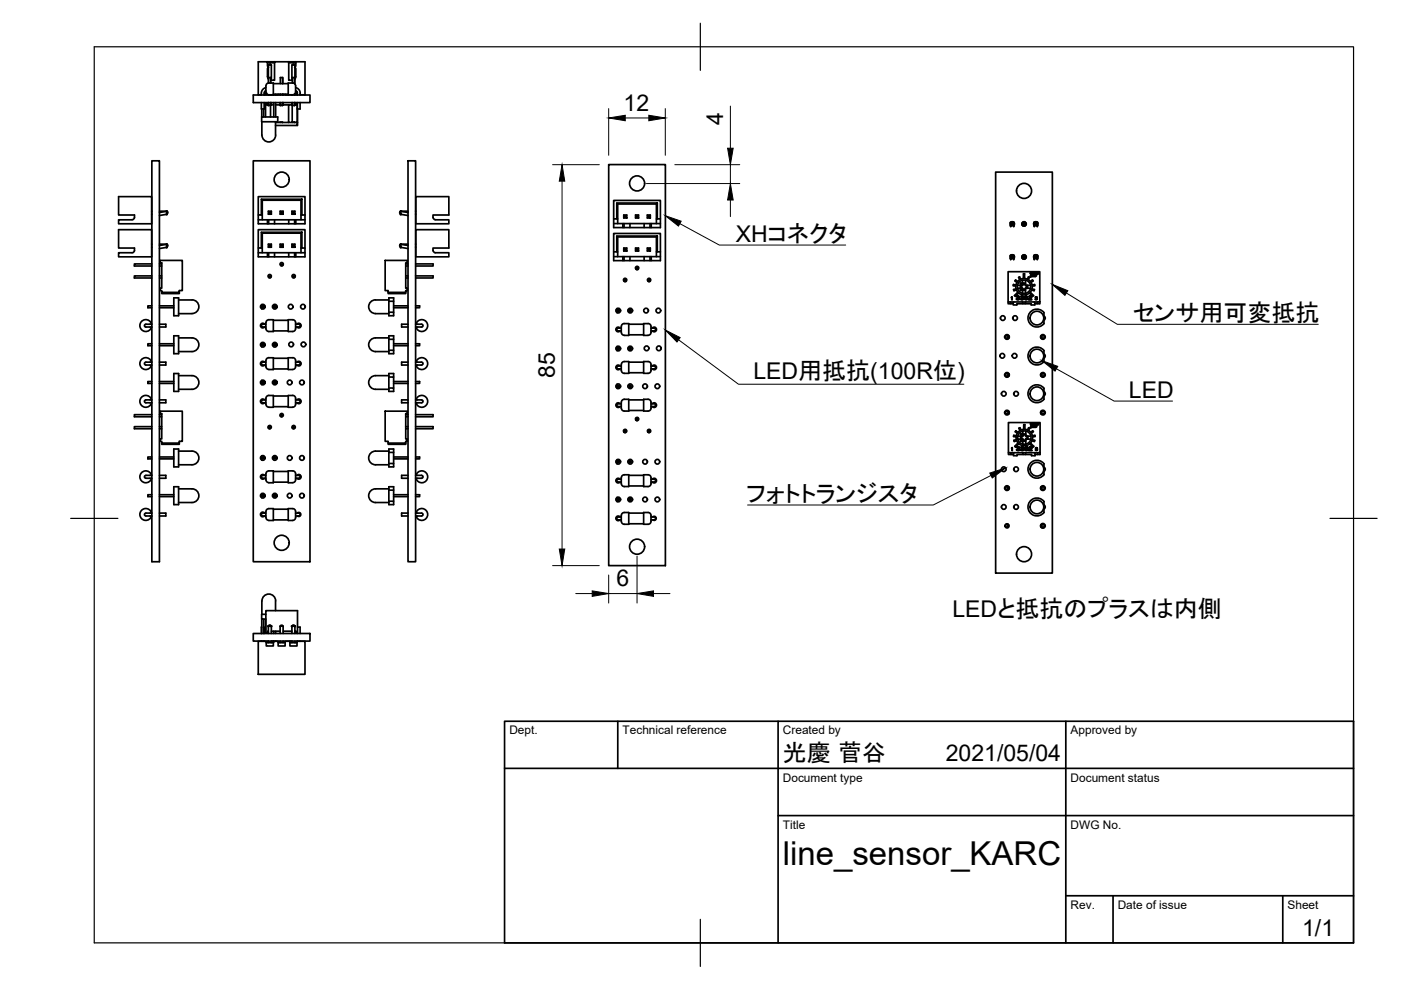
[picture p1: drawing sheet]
<svg xmlns="http://www.w3.org/2000/svg" width="297mm" height="210mm" viewBox="0 0 297 210" stroke-linecap="round" stroke-linejoin="round" font-family="sans-serif">
<defs><g id="words">
<text font-size="7" x="166" y="183.4">line_sensor_KARC</text>
<g font-size="5.1">
<text x="240.2" y="68.1">センサ用可変抵抗</text>
<text x="158.2" y="106.4">フォトトランジスタ</text>
<text x="166" y="161.4">光慶 菅谷</text>
</g>
<g font-size="4.9">
<text x="132.2" y="23.5">12</text>
<text x="153.4" y="26.5" transform="rotate(-90 153.4 26.5)">4</text>
<text x="156" y="51.3">XHコネクタ</text>
<text x="117.6" y="80.1" transform="rotate(-90 117.6 80.1)">85</text>
<text x="159.7" y="80.4">LED用抵抗(100R位)</text>
<text x="239.4" y="84.3">LED</text>
<text x="130.7" y="124.3">6</text>
<text x="201.9" y="130.7">LEDと抵抗のプラスは内側</text>
<text x="200.5" y="161.4">2021/05/04</text>
<text x="276.1" y="198.6">1/1</text>
</g>
<g font-size="2.5">
<text x="108" y="155.7">Dept.</text>
<text x="132" y="155.7">Technical reference</text>
<text x="166" y="155.7">Created by</text>
<text x="227" y="155.7">Approved by</text>
<text x="166" y="165.7">Document type</text>
<text x="227" y="165.7">Document status</text>
<text x="166" y="175.7">Title</text>
<text x="227" y="175.7">DWG No.</text>
<text x="227" y="192.7">Rev.</text>
<text x="237" y="192.7">Date of issue</text>
<text x="273" y="192.7">Sheet</text>
</g>
</g></defs>
<g fill="none" stroke="#000" stroke-width=".36">
<path d="M56.4 18.2v1.3M56.4 19.2a.78 .78 0 0 0-.4 .9M56.4 18.6a1.28 1.28 0 0 0-1 1.5M56.4 19.5a.62 .62 0 0 0 .6 .6M56.5 19.8v.3h-.5M56.7 16.2v-1.7l.3-.2-.3-.3v-.9h-1.9v7h.6M56.7 13.1h1.5M56.7 13.3h1.5M56.7 16.2l.2 .5M56.9 16.4h.5v1.2M56.9 13.8l.2-.2 .4 .2M56.9 13.8v.4"/>
<path d="M56.9 14.3v3.3M56.9 13.8h.6M57 17.6h1v2.5h-1M57 17.6a.62 .62 0 0 0-.6 .6M57.4 16.4v1.2M57.4 17h.1M57.5 17h.7v-3.9h3v3.9h.8M57.5 13.8v3.2M58 17.7h3.1M58 20v.1M58.4 20v.1M59 20v.1h-.6"/>
<path d="M59.4 20v.1M59.4 17.7v-1.3h.5v1.3M59.9 16.4l.1 1.3M59.9 20v.1M60 20v.1M60.5 20v.1h.6M61.1 20h-3.1v.1M61.2 13.1h3.5v7h-1.1M61.2 13.3h1.5M61.9 13.8l.2-.2 .4 .2M62 17.6v-1.2h.4v1.3M62 17h.1"/>
<path d="M62 17.6h-.9v2.5M62.1 17.6a.62 .62 0 0 1 .6 .6M62.4 16.4l.1 1.4M62.4 20v.1M62.5 19.9v.2M62.5 13.8h-.6v3.2M62.5 13.8v.4M62.5 14.3v2.4M62.6 19.8h.4M62.7 18.2v1.3M62.7 19.5a.62 .62 0 0 1-.6 .6M62.7 18.6a1.2 1.2 0 0 1 .9 1.2"/>
<path d="M62.7 19.2l.4 .6M62.7 16.2l-.2 .6M62.7 13.1v.9l-.2 .3 .2 .2v1.7M63 19.5v.6M63 19.8v.3M63.6 19.8v.3M32.2 34.1h1.6v85h-1.6zM53.7 34.1h12v85h-12zM53.7 20.1h12v1.7h-12zM55.4 21.8v1.3h.6v-1.3M55.5 24.8h3.4v1h-3.4zM55.5 23.1v1.7"/>
<path d="M55.5 25.8v2.9M55.5 28.6a1.45 1.45 0 0 0 1.5 1.5 1.45 1.45 0 0 0 1.4-1.5M55.9 23.1v1.7M56.3 22.2h.6v.2M56.7 21.9h-.4v2.9M56.7 21.9v.3M56.9 22.2h.1M56.9 20.1h.1M56.9 21.8v.6M57.4 20.1h.1M57.4 21.8v.6h-.5M57.4 21.8v.4"/>
<path d="M57.5 20.1h.1M57.5 21.8v.4M58 22.2h-.6v2.6M58 21.8v3M58.4 26h1.5M58.4 25.8v2.9M58.4 22.2h1v.2M58.4 21.8v3M59.4 21.8v.6M59.4 22.2h.1M59.4 26h.5M59.9 26h2.1v-3.8h-.8v3.8"/>
<path d="M59.9 21.8v.6M60 21.8v.4M61.1 20.1h.9M61.2 22.2l-1.8 .2M61.9 20.1h.1M61.9 21.8v.4M62 25.9l.5 .1M62 22.2h.1M62 26h.5M62 20.1h.1M62 21.8v.6h.5M62.4 21.8v.5"/>
<path d="M62.4 22.2h.1M62.5 22.3l-.1 .1M62.5 21.8v.4M63 21.9v4.1h-.5M63 21.9h-.3v.3M63 22.2h-.5v.2M63 22.2h.1M63 21.9h.1M63 21.8v1.3h.6v-1.3M63.1 26l-.1 .6h-4.6M63.1 23.1l-.1 3.5M86.5 34.1h1.6v85h-1.6z"/>
<path d="M129.1 34.9h12v85h-12zM211.1 36.5h12v85h-12zM28 53.6h-2.9v.9h7.1v-5.8h-7.1v3.9h3.4l-.1 .7-.4 .3M28.5 46.1l-.2 .4-.3 .1M28.5 46.1v-.5h-3.4v-3.9h7.1v5.7h-7.1v-.8h2.9M32.2 51.8h.1M32.2 52.4h.1M32.2 44.8h.1M32.2 45.4h.1M32.2 56h-3.7v.4h3.7M32.2 58.5h-3.7v.4h3.7M33.8 52l1.5-.2v.6"/>
<path d="M33.8 51.8h1.5M33.8 45.1l1.5-.3v.6M33.8 44.8h1.5M33.8 56.4h.5M33.8 56h.5M33.8 58.9h.5M33.8 58.5h.5M34 55.2h4.7v6.4h-.7v.4h-3.7v-.4h-.3v-.5h.3v-5.4h-.3zM35.3 51.8l.3 .2-.3 .4M35.3 44.8l.3 .2-.3 .4M35.3 52.4l-1.5 .3M35.3 51.8l.3 .2"/>
<path d="M35.3 45.4l-1.5 .3M35.3 44.8l.3 .2M54.8 48.7h9.9v3.9h-.7v-3.4h-8.6v3.4h-.6zM54.8 52.6v1.9h7.9M54.8 53.6h9.9M54.8 41.7h9.9v3.9h-.7v-3.4h-8.6v3.4h-.6zM54.8 45.6v1.8h7.9M54.8 46.6h9.9M55.4 49.2l.2 .2h8.2M55.4 42.2l.2 .3h8.2M55.6 49.4v3.2h-.2M55.6 52.6v1"/>
<path d="M55.6 42.5v3.1h-.2M55.6 45.6v1M56.7 46.6v.8M56.7 53.6v.9M56.9 51.8h.6v.6h-.6zM56.9 51.8l.4 .2M56.9 44.8h.6v.6h-.6zM56.9 44.8l.4 .2M57 46.6v.8M57 53.6v.9M57.1 52l-.2 .4M57.1 45l-.2 .4"/>
<path d="M57.1 52.2h.2M57.1 45.2h.2M57.4 58.8a.35 .35 0 0 0 0-.5 .35 .35 0 0 0-.5 .1 .35 .35 0 0 0 .1 .5M57.5 51.8l-.2 .2 .2 .4M57.5 44.8l-.2 .2 .2 .4M58.2 46.6v.8M58.2 53.6v.9M59.4 51.8h.6v.6h-.6zM59.4 51.8l.2 .2h.2M59.4 44.8h.6v.6h-.6zM59.4 44.8l.4 .2M59.6 52l-.2 .4"/>
<path d="M59.6 45l-.2 .4M59.6 52.2h.2M59.6 45.2h.2M59.9 56.3a.35 .35 0 0 0 .1-.5 .35 .35 0 0 0-.6 0 .35 .35 0 0 0 .2 .5M60 51.8l-.2 .2 .2 .4M60 44.8l-.2 .2 .2 .4M61.2 46.6v.8M61.2 53.6v.9M61.9 51.8h.6v.6h-.6zM61.9 51.8l.4 .2M61.9 44.8h.6v.6h-.6zM61.9 44.8l.4 .2"/>
<path d="M62.1 52l-.2 .4M62.1 45l-.2 .4M62.1 52.2h.2M62.1 45.2h.2M62.5 46.6v.8M62.5 53.6v.9M62.5 58.8a.35 .35 0 0 0 0-.5 .35 .35 0 0 0-.5 .1 .35 .35 0 0 0 .1 .5M62.5 51.8l-.2 .2 .2 .4M62.5 44.8l-.2 .2 .2 .4M63.8 52.6v1M63.8 45.6v1M64 49.2l-.2 .2v3.2h.2"/>
<path d="M64 42.2l-.2 .3v3.1h.2M64.7 52.6v1.9h-2v-.9M64.7 45.6v1.8h-2v-.8M81.7 55.2h4.7v.5h-.4v5.4h.4v.5h-.4v.4h-3.7v-.4h-.6zM85 51.8v.6l1.5 .3M85 51.8l-.2 .2 .2 .4M85 44.8v.6l1.5 .3M85 44.8l-.2 .2 .2 .4M85 51.8l1.5 .2M85 51.8l-.2 .2M85 44.8l1.5 .3M85 44.8l-.2 .2"/>
<path d="M86 56.4h.5M86 56h.5M86 58.9h.5M86 58.5h.5M86.5 51.8h-1.5M86.5 44.8h-1.5M88.1 56h3.7v.4h-3.7M88.1 58.5h3.7v.4h-3.7M88.1 51.8h.1M88.1 52.4h.1M88.1 44.8h.1M88.1 45.4h.1"/>
<path d="M91.8 46.1v-.5h3.4v-3.9h-7v5.7h7v-.8h-2.9M91.8 46.1l.1 .2 .4 .3M92.3 53.6h2.9v.9h-7v-5.8h7v3.9h-3.4l.1 .7 .4 .3M130.1 49.5h9.9v3.9h-.6v-3.3h-8.6v3.3h-.7zM130.1 53.4v1.9h8M130.1 54.4h9.9M130.1 42.5h9.9v3.9h-.6v-3.4h-8.6v3.4h-.7zM130.1 46.4v1.9h8M130.1 47.4h9.9M130.8 50.1l.2 .1h8.2M130.8 43l.2 .3h8.2M131 50.2v3.2h-.2"/>
<path d="M131 53.4v1M131 43.3v3.1h-.2M131 46.4v1M132.1 47.4v.9M132.1 54.4v.9M132.2 52.6h.7v.6h-.7zM132.2 52.6l.5 .2M132.2 45.6h.7v.6h-.7zM132.2 45.6l.5 .2M132.3 47.4v.9M132.3 54.4v.9M132.4 52.8l-.2 .4"/>
<path d="M132.4 45.8l-.2 .4M132.4 53h.3M132.4 46h.3M132.7 59.6a.35 .35 0 0 0 .1-.5 .35 .35 0 0 0-.6 .1 .35 .35 0 0 0 .2 .5M132.9 52.6l-.2 .2 .2 .4M132.9 45.6l-.2 .2v.2l.2 .2M133.6 47.4v.9M133.6 54.4v.9M134.7 52.6h.7v.6h-.7zM134.7 52.6l.5 .2M134.7 45.6h.7v.6h-.7zM134.7 45.6l.5 .2"/>
<path d="M134.9 52.8l-.2 .4M134.9 45.8l-.2 .4M134.9 53h.3M134.9 46h.3M135.3 57.1a.35 .35 0 0 0 0-.5 .35 .35 0 0 0-.5 0 .35 .35 0 0 0 .1 .5M135.4 52.6l-.2 .2 .2 .4M135.4 45.6l-.2 .2 .2 .4M136.6 47.4v.9M136.6 54.4v.9M137.2 52.6h.7v.6h-.7zM137.2 52.6l.5 .2M137.2 45.6h.7v.6h-.7z"/>
<path d="M137.2 45.6l.5 .2M137.5 52.8l-.3 .4M137.5 45.8v.2l-.3 .2M137.5 53h.2M137.5 46h.2M137.8 47.4v.9M137.8 54.4v.9M137.8 59.6a.35 .35 0 0 0 .1-.5 .35 .35 0 0 0-.6 .1 .35 .35 0 0 0 .2 .5M137.9 52.6l-.2 .2 .2 .4M137.9 45.6l-.2 .2 .2 .4M139.2 53.4v1M139.2 46.4v1"/>
<path d="M139.4 50.1l-.2 .1v3.2h.2M139.4 43l-.2 .3v3.1h.2M140 53.4v1.9h-1.9v-.9M140 46.4v1.9h-1.9v-.9M213.7 57.6h6.8v6.4h-6.8zM214.3 55.1v-.9h.6v.9M214.3 54.8l.2-.2-.2-.4h.6l-.2 .2 .2 .4M214.3 47.2h.6l-.2 .2 .2 .5h-.6l.2-.3zM214.3 54.8h.6M214.3 54.8a.48 .48 0 0 1 0-.6 .48 .48 0 0 1 .7 0 .48 .48 0 0 1-.1 .6M214.3 47.8a.48 .48 0 0 1 0-.7 .48 .48 0 0 1 .7 0 .48 .48 0 0 1-.1 .7M214.5 54.6h.2"/>
<path d="M214.5 54.4h.2M214.5 47.6h.2M214.5 47.4h.2M214.9 47.2h-.6v.9M214.9 47.2v.9M215.2 59.6l.4 .3-.2 .5M215.3 59.3l-.1 .2M216.2 58.7l-.2 .1 .2 .5-.4 .4-.5-.3M216.8 54.2h.6v.6h-.6zM216.8 54.2l.2 .2-.2 .4M216.8 47.2h.6v.6h-.6zM216.8 47.2l.2 .2-.2 .4"/>
<path d="M216.8 59.4v.9l-.2 .2M216.8 59.4a1.43 1.43 0 0 0-1.1 1.1M217 58.1v1l-.6 .1-.2-.5M217 54.6h.2M217 47.6h.2M217.2 54.4l.2 .4M217.2 47.4l.2 .4M217.2 58.1v1M217.2 58.1h-.2M217.4 54.2l-.4 .2M217.4 47.2l-.4 .2M217.4 59.4l.1 1 1 .1"/>
<path d="M217.4 59.4a1.43 1.43 0 0 1 1.1 1.1M217.4 59.4h-.6M218 58.7l-.2 .5-.6-.1M218 58.7l.2 .1-.2 .5 .4 .4 .5-.4 .1 .2M218.8 57.9l.8 .1-.9 .1zM219 59.6l-.4 .3 .2 .5M219.3 55.1v-.9h.6v.9M219.3 54.8l.2-.2v-.2l-.2-.2h.6l-.2 .2 .2 .4M219.3 47.2h.6l-.2 .2 .2 .5h-.6l.2-.3v-.2zM219.3 54.8h.6M219.3 54.8a.48 .48 0 0 1 0-.6 .48 .48 0 0 1 .7 0 .48 .48 0 0 1-.1 .6M219.3 47.8a.48 .48 0 0 1 0-.7 .48 .48 0 0 1 .7 0 .48 .48 0 0 1-.1 .7"/>
<path d="M219.5 54.6h.2M219.5 54.4h.2M219.5 47.6h.2M219.5 47.4h.2M219.5 58.3v.2h-.9l.1-.2h.8M219.7 58.2a.26 .26 0 0 1 .1 .3 .26 .26 0 0 1-.3 .1l-1.1 .2 .2-.9h-.2l.1-.1h1.1l.1 .4M219.9 57.9l.1 .1zM220 57.9h.1M219.9 47.2h-.6v.9M219.9 47.2v.9M32.1 68.7a1.26 1.26 0 0 0-1.9-.7 1.26 1.26 0 0 0 0 2.1 1.26 1.26 0 0 0 1.9-.8M32.1 76.8a1.26 1.26 0 0 0-1.9-.7 1.26 1.26 0 0 0 0 2 1.26 1.26 0 0 0 1.9-.7"/>
<path d="M32.2 64.8h-.9v.4h.9M32.2 72.9h-.9v.4h.9M32.2 68.7h-1.3l-.3 .3 .2 .3h1.4M32.2 76.8h-1.3l-.3 .2 .3 .4h1.3M33.8 68.7h1.4v.6h-1.4M33.8 76.8h1.4v.6h-1.4M33.8 64.8h3.1M33.8 65.2h3.1M33.8 72.9h3.1M33.8 73.3h3.1M34.3 62v.2h3.7v-.2M36.9 63.2h1v3.7h-1z"/>
<path d="M36.9 71.2h1v3.8h-1zM36.9 79.2h1v3.8h-1zM37.9 71.6h2.8a1.45 1.45 0 0 1 1.5 1.5 1.45 1.45 0 0 1-1.5 1.4h-2.8M37.9 79.6h2.8a1.45 1.45 0 0 1 1.5 1.5 1.45 1.45 0 0 1-1.5 1.4h-2.8M37.9 63.6h2.8M37.9 66.5h2.8M40.7 63.6a1.45 1.45 0 0 1 1.5 1.4 1.45 1.45 0 0 1-1.5 1.5M55.5 64.6v.9M55.5 72.7v.8M55.5 64.8h.4v.4h-.4zM55.5 72.9h.4v.4h-.4zM56.1 68.7a.5 .5 0 0 0-.7 0 .5 .5 0 0 0 0 .7 .5 .5 0 0 0 .7-.1"/>
<path d="M56.1 76.8a.5 .5 0 0 0-.7-.1 .5 .5 0 0 0 0 .8 .5 .5 0 0 0 .7-.1M56.4 68.4v1.3M56.4 68.7a.57 .57 0 0 0-.9 .5l.2 .1h.7M56.4 76.5v1.2M56.4 76.8a.59 .59 0 0 0-.9 .4l.2 .2h.7M56.4 69.7a.62 .62 0 0 0 .6 .6M56.4 77.7a.62 .62 0 0 0 .6 .6M57 67.8h1v2.5h-1M57 75.9h1v2.5h-1M57 67.8a.62 .62 0 0 0-.6 .6M57 75.8a.62 .62 0 0 0-.6 .7M58 70.2h3.1"/>
<path d="M58 67.9h3.1M58 78.2h3.1M58 76h3.1M58 64.8h.4v.4h-.4zM58 72.9h.4v.4h-.4zM62 67.8h-.9v2.5h.9M62 75.9h-.9v2.5h.9M62.1 67.8a1.14 1.14 0 0 1 .6 1.4 .86 .86 0 0 1-.6 1.1M62.1 75.8a.62 .62 0 0 1 .6 .7M62.7 68.7h.2a.39 .39 0 0 1 .6 .1 .39 .39 0 0 1 0 .5h-.8M62.7 76.5v.6a.98 .98 0 0 1-.6 1.2M62.7 76.8a.6 .6 0 0 1 .9 .4l-.3 .2h-.6"/>
<path d="M62.9 76.8a.5 .5 0 0 1 .8-.1 .5 .5 0 0 1 0 .8 .5 .5 0 0 1-.8-.1M62.9 68.7a.5 .5 0 0 1 .8 0 .5 .5 0 0 1 0 .7 .5 .5 0 0 1-.8-.1M79.6 63.6h2.8M79.6 66.5h2.8M79.6 63.6a1.45 1.45 0 0 0-1.4 1.4 1.45 1.45 0 0 0 1.4 1.5M82.3 62v.2h3.7v-.2M82.4 63.9v-.7h1.1v.7M82.4 63.9v3h1.1v-.7h-1.1M82.4 63.9h1.1v2.3M82.4 71.9v-.7h1.1v.7M82.4 71.9v3.1h1.1v-.7h-1.1M82.4 71.9h1.1v2.4"/>
<path d="M82.4 71.6h-2.8a1.45 1.45 0 0 0-1.4 1.5 1.45 1.45 0 0 0 1.4 1.4h2.8M82.4 79.9v-.7h1.1v.7M82.4 79.9v3.1h1.1v-.7h-1.1M82.4 79.9h1.1v2.4M82.4 79.6h-2.8a1.45 1.45 0 0 0-1.4 1.5 1.45 1.45 0 0 0 1.4 1.4h2.8M83.5 64.8h3M83.5 65.2h3M83.5 72.9h3M83.5 73.3h3M86.5 68.7h-1.3v.6h1.3M86.5 76.8h-1.3v.6h1.3M88.1 64.8h.9v.4h-.9"/>
<path d="M88.1 72.9h.9v.4h-.9M88.1 68.7h1.3l.3 .3-.2 .3h-1.4M88.1 76.8h1.3l.3 .2-.3 .4h-1.3M88.2 68.7a1.26 1.26 0 0 1 1.9-.7 1.26 1.26 0 0 1 0 2.1 1.26 1.26 0 0 1-1.9-.8M88.2 76.8a1.26 1.26 0 0 1 1.9-.7 1.26 1.26 0 0 1 0 2 1.26 1.26 0 0 1-1.9-.7M130.8 65.4v.9M130.8 73.5v.9M130.9 65.7h.4v.4h-.4zM130.9 73.7h.4v.4h-.4zM131.5 69.6a.5 .5 0 0 0-.8-.1 .5 .5 0 0 0 0 .7 .5 .5 0 0 0 .8 0M131.5 77.6a.5 .5 0 0 0-.8-.1 .5 .5 0 0 0 0 .8 .5 .5 0 0 0 .8-.1M131.7 69.6a.57 .57 0 0 0-.9 .4l.3 .2h.6"/>
<path d="M131.7 77.6a.57 .57 0 0 0-.9 .5l.3 .1h.6M131.7 70.5a.62 .62 0 0 0 .7 .6M131.9 76.8l.5-.1h.9v2.5h-.9a1.24 1.24 0 0 1-.7-1.7zM132.4 68.6h.9v2.5h-.9M132.4 68.6a1.27 1.27 0 0 0-.7 1.6v.3M133.3 68.7h3.2M133.3 76.8h3.2M133.3 71h3.2M133.3 79h3.2M133.4 65.7h.4v.4h-.4zM133.4 73.7h.4v.4h-.4zM136.5 76.7h.9a1.14 1.14 0 0 1 .6 1.4 .87 .87 0 0 1-.6 1.1h-.9z"/>
<path d="M137.4 68.6h-.9v2.5h.9M137.4 68.6a1.01 1.01 0 0 1 .6 1.3v.6M138 70.5a.62 .62 0 0 1-.6 .6M138 69.6h.7M138 70.2h.7M138 77.6h.7M138 78.2h.7M138.3 77.6a.5 .5 0 0 1 .7-.1 .5 .5 0 0 1 0 .8 .5 .5 0 0 1-.7-.1M138.3 69.6a.5 .5 0 0 1 .7-.1 .5 .5 0 0 1 0 .7 .5 .5 0 0 1-.7 0M138.7 69.5l.3 .4-.3 .3M138.7 77.6l.3 .3-.3 .3M213.5 71.2h.4"/>
<path d="M213.5 71.7h.4M213.5 79.2h.4M213.5 79.8h.4M213.7 64v.4h.6l-.1-.4M214.3 64.4h.5M214.5 62.9l.1 .6zM214.9 64l-.1 .7h.8v-.3h1.3l-.2-.4M215.4 60.6v.6l-.5 .2 .1 .2 .5-.1M215.4 60.4l-.5-.1-.1 .1v.2l.6 .1M215.5 62.9l.1-.1a.28 .28 0 0 1 .4 0 .28 .28 0 0 1 .1 .3l-.1 .1a.21 .21 0 0 1 .1 .2 .21 .21 0 0 1-.2 .2l-.4-.2 .5 .1v-.3l-.2-.1 .2-.1zM215.5 61.5l.3 .4M215.7 61.1h.9"/>
<path d="M215.7 60.5h.9M215.7 61.1a1.44 1.44 0 0 0 1.4 1.1 1.44 1.44 0 0 0 1.4-1.1M215.7 60.5v.6M215.8 61.9l-.7 .7 .2 .2 .7-.7M216.3 61l.1 .1M216.4 62.9l.5-.1v.4a.21 .21 0 0 1 .1 .2 .21 .21 0 0 1-.3 .2l-.4-.2 .6 .1v-.3l-.3-.1 .3-.1zM216.4 60.5l-.1 .1M216.6 60.6h-.3v.4h.3M216.6 61.1l.2 .2v.9M216.6 60.6l.3-.1v-.5h.4l.1 .6h.5v.4h-.5l-.1 .6h-.4v-.5l-.3-.1M216.8 61.5l.1 .1M216.9 60l-.1 .1"/>
<path d="M217.3 62.8h.4l.1 .2-.3-.1-.2 .2a.33 .33 0 0 1 .5 0 .33 .33 0 0 1 0 .5 .33 .33 0 0 1-.5-.2zM217.3 60l.1 .1M217.4 61.5l-.1 .1M217.5 64l-.1 .4M217.8 60.5l.1 .1M217.9 61l-.1 .1M218.1 62.9l.1-.1a.28 .28 0 0 1 .4 0 .28 .28 0 0 1 .1 .3l-.5 .4 .6 .1h-.7l.6-.6zM218.4 61.9l.7 .7-.2 .2-.6-.7a1.75 1.75 0 0 1-2.3 0M218.5 74.2a1.89 1.89 0 0 1 2.8 .1v2.3a1.89 1.89 0 0 1-2.7 .3 1.89 1.89 0 0 1-.1-2.7zM218.5 61.1l-1 .1-.1 1M218.5 60.5v.6M218.7 61.5l.5 .2"/>
<path d="M218.7 61.5l-.3 .4M218.9 60.6l-.1 .6 .5 .2v.2M219.3 64l.1 .7h-.8v-.3h-1.7M219.4 60.3l-.6 .1M219.4 60.3v.3l-.6 .1M219.5 63h.4l-.1 .5h-.3l.3-.1-.2-.1 .2-.2h-.3zM220 64l-.1 .4M220.5 64v.4h-1.1M220.7 71.2h.4M220.7 71.7h.4M220.7 79.2h.4M220.7 79.8h.4"/>
<path d="M221.3 66.3v2.3M221.3 66.3a1.89 1.89 0 0 0-2.7-.3 1.89 1.89 0 0 0 0 2.8 1.89 1.89 0 0 0 2.7-.2M221.3 75l.3 .5-.3 .4M221.3 67l.3 .4-.3 .5M32.1 84.8a1.26 1.26 0 0 0-1.9-.7 1.26 1.26 0 0 0 0 2 1.26 1.26 0 0 0 1.9-.7M32.2 80.9h-.9v.4h.9M32.2 96.9h-.9v.4h.9M32.2 87.9h-3.7v.5h3.7M32.2 84.8h-1.3l-.3 .2 .3 .4h1.3M32.2 90.5h-3.7v.4h3.7M33.8 84.8h1.4v.6h-1.4M33.8 80.9h3.1"/>
<path d="M33.8 81.3h3.1M33.8 96.9h3.1M33.8 97.3h3.1M33.8 88.4h.5M33.8 87.9h.5M33.8 90.9h.5M33.8 90.5h.5M34 87.2h4.7v6.4h-.7v.4h-3.7v-.4h-.3v-.5h.3v-5.4h-.3zM34.3 94v.2h3.7v-.2M36.9 95.2h1v3.8h-1zM37.9 95.6h2.8a1.45 1.45 0 0 1 1.5 1.5 1.45 1.45 0 0 1-1.5 1.4h-2.8M55.5 80.7v.8"/>
<path d="M55.5 96.7v.9M55.5 80.9h.4v.4h-.4zM55.5 96.9h.4v.4h-.4zM56.1 84.8a.5 .5 0 0 0-.7-.1 .5 .5 0 0 0 0 .8 .5 .5 0 0 0 .7-.1M56.4 84.5v1.2M56.4 84.8a.59 .59 0 0 0-.9 .4l.2 .2h.7M56.4 85.7a.62 .62 0 0 0 .6 .6M57 83.9h1v2.5h-1M57 99.8h1v2.6h-1M57 90.9a.35 .35 0 0 1 0-.6 .35 .35 0 0 1 .5 .2 .35 .35 0 0 1-.4 .4M57 83.8a.62 .62 0 0 0-.6 .7M57 99.8a.62 .62 0 0 0-.6 .7"/>
<path d="M58 86.2h3.1M58 84h3.1M58 100h3.1M58 80.9h.4v.4h-.4zM58 96.9h.4v.4h-.4zM59.5 88.3a.35 .35 0 0 1 0-.6 .35 .35 0 0 1 .6 .2 .35 .35 0 0 1-.4 .5M62 83.9h-.9v2.5h.9M62 99.8h-.9v2.6h.9M62.1 83.8a.62 .62 0 0 1 .6 .7M62.1 99.8a.62 .62 0 0 1 .6 .7M62.1 90.9a.35 .35 0 0 1 0-.6 .35 .35 0 0 1 .5 .2 .35 .35 0 0 1-.4 .4M62.7 84.5v.6a.98 .98 0 0 1-.6 1.2"/>
<path d="M62.7 84.8a.6 .6 0 0 1 .9 .4l-.3 .2h-.6M62.9 84.8a.5 .5 0 0 1 .8-.1 .5 .5 0 0 1 0 .8 .5 .5 0 0 1-.8-.1M81.7 87.2h4.7v.5h-.4v5.4h.4v.5h-.4v.4h-3.7v-.4h-.6zM82.3 94v.2h3.7v-.2M82.4 95.9v-.7h1.1v.7M82.4 95.9v3.1h1.1v-.7h-1.1M82.4 95.9h1.1v2.4M82.4 95.6h-2.8a1.45 1.45 0 0 0-1.4 1.5 1.45 1.45 0 0 0 1.4 1.4h2.8M83.5 80.9h3M83.5 81.3h3M83.5 96.9h3M83.5 97.3h3"/>
<path d="M86 88.4h.5M86 87.9h.5M86 90.9h.5M86 90.5h.5M86.5 84.8h-1.3v.6h1.3M88.1 80.9h.9v.4h-.9M88.1 96.9h.9v.4h-.9M88.1 87.9h3.7v.5h-3.7M88.1 84.8h1.3l.3 .2-.3 .4h-1.3M88.1 90.5h3.7v.4h-3.7M88.2 84.8a1.26 1.26 0 0 1 1.9-.7 1.26 1.26 0 0 1 0 2 1.26 1.26 0 0 1-1.9-.7M130.8 81.5v.9"/>
<path d="M130.8 97.5v.9M130.9 81.7h.4v.4h-.4zM130.9 97.7h.4v.4h-.4zM131.5 85.6a.5 .5 0 0 0-.8-.1 .5 .5 0 0 0 0 .8 .5 .5 0 0 0 .8-.1M131.7 85.6a.57 .57 0 0 0-.9 .5l.3 .1h.6M131.9 84.8l.5-.1h.9v2.5h-.9a1.24 1.24 0 0 1-.7-1.7zM132.4 91.7a.35 .35 0 0 1-.1-.6 .35 .35 0 0 1 .6 .2 .35 .35 0 0 1-.4 .4M133.3 84.8h3.2M133.3 87h3.2M133.4 81.7h.4v.4h-.4zM133.4 97.7h.4v.4h-.4zM134.9 89.1a.35 .35 0 0 1 0-.5 .35 .35 0 0 1 .5 .2 .35 .35 0 0 1-.4 .4"/>
<path d="M136.5 84.7h.9a1.14 1.14 0 0 1 .6 1.4 .87 .87 0 0 1-.6 1.1h-.9zM137.4 91.7a.35 .35 0 0 1 0-.6 .35 .35 0 0 1 .6 .2 .35 .35 0 0 1-.4 .4M138 85.6h.7M138 86.2h.7M138.3 85.6a.5 .5 0 0 1 .7-.1 .5 .5 0 0 1 0 .8 .5 .5 0 0 1-.7-.1M138.7 85.6l.3 .3-.3 .3M213.5 87.2h.4M213.5 87.8h.4M213.8 89.6h6.7v6.4h-6.7zM213.8 96v.4h.6l-.2-.4M214.4 96.4h.5M214.6 94.9v.6z"/>
<path d="M215 96l-.1 .6h.7v-.2h1.3l-.1-.4M215.4 92.6l.1 .6M215.5 93.2l-.5 .2v.2l.5-.2M215.5 94.9a.3 .3 0 0 1 .5-.2 .3 .3 0 0 1 .1 .4 .21 .21 0 0 1 .1 .3 .21 .21 0 0 1-.3 .1l-.4-.2 .6 .1v-.2h-.3l.3-.2a.3 .3 0 0 0-.3-.2 .3 .3 0 0 0-.3 .1zM215.6 93.4l.2 .5-.6 .7 .1 .2M215.8 93.1h.9M215.8 92.5h.9M215.8 92.5v.6M216 90.8l.3 .5M216 90.8l.3-.1 .2 .5M216.3 91.3l-.5 .4-.4-.4-.1 .2 .4 .4-.2 .5-.6-.1v.2l.5 .1M216.4 93l.1 .1"/>
<path d="M216.4 94.9a.32 .32 0 0 1 .4-.2 .32 .32 0 0 1 .2 .4h-.1a.21 .21 0 0 1 .2 .3 .21 .21 0 0 1-.3 .1l-.4-.2 .5 .1v-.2l-.2-.1 .2-.1a.29 .29 0 0 0-.2-.2 .29 .29 0 0 0-.3 .1zM216.5 92.4l-.1 .2M216.7 93.1l.2 .2v.9a1.43 1.43 0 0 1-1.1-1.1M216.9 93.5h.1M216.9 91.4v.9l-.2 .1M216.9 91.4a1.43 1.43 0 0 0-1.1 1.1M217 92l-.2 .5-.4 .1v.4h.4l.2 .5h.4v-.4l.3-.1M217 92h.4v.4l.3 .2M217 92l-.1 .1M217 91.1l.1-1.1h.1h.1v1.1M217.1 91l-.6 .2M217.4 94.8a.24 .24 0 0 1 .2-.1 .24 .24 0 0 1 .2 .2l-.3-.1-.2 .3a.33 .33 0 0 1 .6 0 .33 .33 0 0 1-.1 .5 .33 .33 0 0 1-.5-.2z"/>
<path d="M217.4 92l.1 .1M217.5 91.4v.9l.2 .1M217.5 91.4a1.43 1.43 0 0 1 1.1 1.1M217.5 91.4h-.6M217.5 94.1h-.6M217.5 93.5h-.1M217.6 96l-.2 .4M217.7 92.6h.2v.4h-.2M217.7 93.1h.8M217.7 92.5h.8M217.7 93.1l-.2 .2v.9a1.43 1.43 0 0 0 1.1-1.1M217.9 92.4v.2"/>
<path d="M217.9 93v.1M218.1 90.7l-.2 .5-.6-.2M218.1 91.3l.4 .4M218.1 90.7l.2 .1-.2 .5M218.1 94.9a.33 .33 0 0 1 .4-.2 .33 .33 0 0 1 .3 .4l-.5 .4h.5h-.7l.6-.5a.29 .29 0 0 0-.3-.2 .29 .29 0 0 0-.3 .1zM218.3 94.1l.7 .7 .2-.2M218.3 94.1a1.75 1.75 0 0 1-2.3 0l-.7 .7M218.5 82.2a1.89 1.89 0 0 1 2.8 .1v2.3a1.89 1.89 0 0 1-2.7 .3 1.89 1.89 0 0 1-.1-2.7zM218.5 98.2a1.89 1.89 0 0 1 2.8 .1v2.3a1.89 1.89 0 0 1-2.7 .3 1.89 1.89 0 0 1-.1-2.7zM218.6 92.5v.6M218.8 89.9l.8 .1-.8 .1zM218.8 93.2l.6 .2-.1 .2"/>
<path d="M218.9 91.3l-.4 .4M219 91.3l.1 .2M219.1 91.5l-.4 .4 .2 .5 .5-.1M219.3 93.6l-.5-.2-.3 .5 .7 .7M219.3 96l.2 .6h-.8v-.2h-1.8M219.4 92.3l.1 .2-.6 .1v.6M219.5 95l.4-.1a.33 .33 0 0 1 0 .4 .33 .33 0 0 1-.3 .2l-.1-.1h.4l-.2-.2 .2-.1zM219.6 90.3h-.9v.1h.9M219.6 90.6a.52 .52 0 0 0 .1-.8l-1.2-.1v.2h.2l-.3 .9 .2-.2h1M219.6 90.2v.2M220 89.9l.1 .1zM220 89.9h.1"/>
<path d="M220.1 89.9h.1M220.1 96l-.1 .4M220.5 96v.4h-1M220.7 87.2h.4M220.7 87.8h.4M221.3 99l.3 .5-.3 .4M221.3 83l.3 .5-.3 .4M32.1 100.8a1.26 1.26 0 0 0-1.9-.7 1.26 1.26 0 0 0 0 2 1.26 1.26 0 0 0 1.9-.7M32.1 108.8a1.26 1.26 0 0 0-1.9-.8 1.26 1.26 0 0 0 0 2.1 1.26 1.26 0 0 0 1.9-.7M32.2 104.9h-.9v.4h.9M32.2 100.8h-1.3l-.3 .2v.2l.3 .2h1.3M32.2 108.8h-1.3l-.3 .2v.2l.3 .2h1.3"/>
<path d="M33.8 100.8h1.4v.6h-1.4M33.8 108.8h1.4v.6h-1.4M33.8 104.9h3.1M33.8 105.3h3.1M36.9 103.2h1v3.8h-1zM37.9 103.6h2.8a1.45 1.45 0 0 1 1.5 1.5 1.45 1.45 0 0 1-1.5 1.4h-2.8M55.5 104.7v.8M55.5 104.9h.4v.4h-.4zM56.1 100.8a.5 .5 0 0 0-.7-.1 .5 .5 0 0 0 0 .8 .5 .5 0 0 0 .7-.1M56.1 108.8a.5 .5 0 0 0-.7-.1 .5 .5 0 0 0 0 .7 .5 .5 0 0 0 .7 0M56.4 100.5v1.2M56.4 100.8a.59 .59 0 0 0-.9 .5l.2 .1h.7"/>
<path d="M56.4 108.5v1.2M56.4 108.8a.57 .57 0 0 0-.9 .4l.3 .2h.6M56.4 101.7a.62 .62 0 0 0 .6 .6M56.4 109.7a.62 .62 0 0 0 .6 .6M57 107.8h1v2.6h-1M57 107.8a.62 .62 0 0 0-.6 .7M58 102.2h3.1M58 110.2h3.1M58 108h3.1M58 104.9h.4v.4h-.4zM62 107.8h-.9v2.6h.9M62.1 107.8a1.15 1.15 0 0 1 .6 1.5 .85 .85 0 0 1-.6 1"/>
<path d="M62.7 100.5v.6a.98 .98 0 0 1-.6 1.2M62.7 100.8a.6 .6 0 0 1 .9 .5l-.3 .1h-.6M62.7 108.8h.2a.39 .39 0 0 1 .6 0 .39 .39 0 0 1 0 .5l-.8 .1M62.9 100.8a.5 .5 0 0 1 .8-.1 .5 .5 0 0 1 0 .8 .5 .5 0 0 1-.8-.1M63 108.8a.43 .43 0 0 1 .6 0 .43 .43 0 0 1 0 .6 .43 .43 0 0 1-.6 0M82.4 103.9v-.7h1.1v.7M82.4 103.9v3.1h1.1v-.7h-1.1M82.4 103.9h1.1v2.4M82.4 103.6h-2.8a1.45 1.45 0 0 0-1.4 1.5 1.45 1.45 0 0 0 1.4 1.4h2.8M83.5 104.9h3M83.5 105.3h3M86.5 100.8h-1.3v.6h1.3"/>
<path d="M86.5 108.8h-1.3v.6h1.3M88.1 104.9h.9v.4h-.9M88.1 100.8h1.3l.3 .2v.2l-.3 .2h-1.3M88.1 108.8h1.3l.3 .2v.2l-.3 .2h-1.3M88.2 100.8a1.26 1.26 0 0 1 1.9-.7 1.26 1.26 0 0 1 0 2 1.26 1.26 0 0 1-1.9-.7M88.2 108.8a1.26 1.26 0 0 1 1.9-.8 1.26 1.26 0 0 1 0 2.1 1.26 1.26 0 0 1-1.9-.7M130.8 105.5v.9M130.9 105.7h.4v.4h-.4zM131.1 110.2h.6M131.5 101.6a.5 .5 0 0 0-.8-.1 .5 .5 0 0 0 0 .8 .5 .5 0 0 0 .8-.1M131.5 109.6a.5 .5 0 0 0-.8-.1 .5 .5 0 0 0 0 .8 .5 .5 0 0 0 .8-.1M131.7 101.6a.57 .57 0 0 0-.9 .5l.3 .1h.6"/>
<path d="M131.7 109.6a.57 .57 0 0 0-.9 .5l.3 .1M131.7 102.5a.62 .62 0 0 0 .7 .7h.9v-2.5h-.9a1.26 1.26 0 0 0-.7 1.6v.2M131.7 110.5a.62 .62 0 0 0 .7 .7h.9v-2.5h-.9a1.26 1.26 0 0 0-.7 1.6v.2M133.3 100.8h3.2M133.3 108.8h3.2M133.3 103h3.2M133.3 111.1h3.2M133.4 105.7h.4v.4h-.4zM138 102.5a.62 .62 0 0 1-.6 .7h-.9v-2.5h.9a1.13 1.13 0 0 1 .6 1.4v.4M138 110.5a.62 .62 0 0 1-.6 .7h-.9v-2.5h.9a1.13 1.13 0 0 1 .6 1.4v.4M138 101.6h.7M138 102.2h.7"/>
<path d="M138 109.6h.7M138 110.2h.7M138.3 101.6a.5 .5 0 0 1 .7-.1 .5 .5 0 0 1 0 .8 .5 .5 0 0 1-.7-.1M138.4 109.6a.43 .43 0 0 1 .6 0 .43 .43 0 0 1 0 .6 .43 .43 0 0 1-.6 0M138.7 101.6l.3 .3-.3 .3M138.7 109.6l.3 .3-.3 .3M213.5 103.2h.4M213.5 103.8h.4M213.5 111.2h.3M213.5 111.8h.3M218.5 106.2a1.89 1.89 0 0 1 2.8 .1v2.4a1.89 1.89 0 0 1-2.7 .2 1.89 1.89 0 0 1-.1-2.7zM220.7 103.2h.4"/>
<path d="M220.7 103.8h.4M220.7 111.2h.4M220.7 111.8h.4M221.3 107l.3 .5-.3 .4M53.7 134.3h12v1.6h-12zM54.8 136h1.7v1h1.5v-1h1v1h1.5v-1h1v1h1.5v-1h1.7v7h-9.9zM55.4 135.9v.1M55.5 130.3h.9M55.5 130.3v1h.9M55.5 133l-.1 1.3M55.5 131.3v3M55.5 135.9v.1"/>
<path d="M55.5 127.4v2.9M55.5 127.4a1.45 1.45 0 0 1 1.5-1.4 1.45 1.45 0 0 1 1.4 1.4M55.9 133l.1 1.3M55.9 131.3v3M55.9 135.9v.1M56 135.9v.1M56.3 131.3l.1 2.9M56.9 133.8h-.2v.4h-.3M56.9 132.8h.6M56.9 132.8v1.5M56.9 135.9v.4M56.9 132.8l.2-.2 .4 .2"/>
<path d="M56.9 136l-.4 .2M57.5 136h.5v.3h-1.5M57.5 133.8h1.9M57.5 132.8v1.5M57.5 135.9v.4M58 133.8v.5M58 135.9v.1M58.4 127.4v2.1M58.4 133.8v.5M58.4 135.9v.1M59 136.1h.4M59 136.3h1.5"/>
<path d="M59.4 132.8l.2-.2h.2l.2 .2M59.4 132.8v1.5M59.4 135.9v.4M59.4 132.8h.6M60 136.1h.5M60 133.8h1.9M60 132.8v1.5M60 135.9v.4M61.5 136h.4M61.5 136.3h1.5M61.9 132.8v1.5M61.9 135.9v.4"/>
<path d="M61.9 132.8h.6M61.9 132.8l.2-.2 .4 .2M62.5 133.8h.2v.4h.4v-4.7h-6.7v4.7M62.5 132.8v1.5M62.5 135.9v.4M62.5 136.2h.1M62.7 133.8v.4M63 134.2v.1M63 135.9v.1M63.1 133h.5v1.3M63.6 135.9v.1"/>
<circle cx="59.7" cy="38.1" r="1.6"/>
<circle cx="135.1" cy="38.9" r="1.6"/>
<circle cx="57.2" cy="58.7" r=".22"/>
<circle cx="59.7" cy="56.2" r=".22"/>
<circle cx="62.3" cy="58.7" r=".22"/>
<circle cx="132.6" cy="59.5" r=".22"/>
<circle cx="135.1" cy="57" r=".22"/>
<circle cx="137.6" cy="59.5" r=".22"/>
<circle cx="217.1" cy="54.5" r=".48"/>
<circle cx="217.1" cy="47.5" r=".48"/>
<circle cx="217.1" cy="40.5" r="1.6"/>
<circle cx="220" cy="57.9" r=".1"/>
<circle cx="220" cy="57.9" r=".12"/>
<circle cx="55.7" cy="73.1" r=".5"/>
<circle cx="55.7" cy="65" r=".5"/>
<circle cx="58.3" cy="65" r=".5"/>
<circle cx="58.3" cy="73.1" r=".5"/>
<circle cx="61.6" cy="65" r=".5"/>
<circle cx="61.7" cy="73" r=".5"/>
<circle cx="64.2" cy="65" r=".5"/>
<circle cx="64.3" cy="73" r=".5"/>
<circle cx="131.1" cy="73.9" r=".5"/>
<circle cx="131.1" cy="65.9" r=".5"/>
<circle cx="133.6" cy="65.9" r=".5"/>
<circle cx="133.6" cy="73.9" r=".5"/>
<circle cx="137" cy="65.9" r=".5"/>
<circle cx="137.1" cy="73.9" r=".5"/>
<circle cx="139.6" cy="65.9" r=".5"/>
<circle cx="139.7" cy="73.9" r=".5"/>
<circle cx="212.5" cy="75.4" r=".5"/>
<circle cx="212.6" cy="67.4" r=".5"/>
<circle cx="213.5" cy="79.5" r=".31"/>
<circle cx="213.5" cy="71.4" r=".31"/>
<circle cx="213.5" cy="71.4" r=".5"/>
<circle cx="213.5" cy="79.5" r=".5"/>
<circle cx="215.1" cy="75.4" r=".5"/>
<circle cx="215.2" cy="67.4" r=".5"/>
<circle cx="216.4" cy="61.5" r=".14"/>
<circle cx="216.4" cy="60.1" r=".14"/>
<circle cx="217.6" cy="63.3" r=".23"/>
<circle cx="219.8" cy="75.5" r="1.45"/>
<circle cx="219.8" cy="67.4" r="1.45"/>
<circle cx="221.1" cy="71.4" r=".31"/>
<circle cx="221.1" cy="79.5" r=".31"/>
<circle cx="221.1" cy="79.5" r=".5"/>
<circle cx="221.1" cy="71.4" r=".5"/>
<circle cx="55.7" cy="81.1" r=".5"/>
<circle cx="55.7" cy="97.1" r=".5"/>
<circle cx="57.1" cy="90.7" r=".22"/>
<circle cx="58.3" cy="81.1" r=".5"/>
<circle cx="58.3" cy="97.1" r=".5"/>
<circle cx="59.7" cy="88.1" r=".22"/>
<circle cx="61.4" cy="81.1" r=".5"/>
<circle cx="61.4" cy="97.1" r=".5"/>
<circle cx="62.2" cy="90.7" r=".22"/>
<circle cx="64" cy="81.1" r=".5"/>
<circle cx="64" cy="97.1" r=".5"/>
<circle cx="131.1" cy="81.9" r=".5"/>
<circle cx="131.1" cy="97.9" r=".5"/>
<circle cx="132.5" cy="91.5" r=".22"/>
<circle cx="133.6" cy="97.9" r=".5"/>
<circle cx="133.6" cy="81.9" r=".5"/>
<circle cx="135" cy="88.9" r=".22"/>
<circle cx="136.8" cy="97.9" r=".5"/>
<circle cx="136.8" cy="81.9" r=".5"/>
<circle cx="137.6" cy="91.5" r=".22"/>
<circle cx="139.4" cy="97.9" r=".5"/>
<circle cx="139.4" cy="81.9" r=".5"/>
<circle cx="212.8" cy="99.5" r=".5"/>
<circle cx="212.8" cy="83.5" r=".5"/>
<circle cx="213.5" cy="87.5" r=".31"/>
<circle cx="213.5" cy="87.5" r=".5"/>
<circle cx="215.4" cy="83.5" r=".5"/>
<circle cx="215.4" cy="99.5" r=".5"/>
<circle cx="216.5" cy="92.1" r=".14"/>
<circle cx="216.5" cy="93.5" r=".14"/>
<circle cx="217.6" cy="95.3" r=".22"/>
<circle cx="219.8" cy="83.5" r="1.45"/>
<circle cx="219.8" cy="99.5" r="1.45"/>
<circle cx="220" cy="89.9" r=".1"/>
<circle cx="220" cy="89.9" r=".12"/>
<circle cx="221.1" cy="87.5" r=".31"/>
<circle cx="221.1" cy="87.5" r=".5"/>
<circle cx="55.7" cy="105.1" r=".5"/>
<circle cx="58.3" cy="105.1" r=".5"/>
<circle cx="59.7" cy="115.1" r="1.6"/>
<circle cx="61.4" cy="105.1" r=".5"/>
<circle cx="64" cy="105.1" r=".5"/>
<circle cx="131.1" cy="105.9" r=".5"/>
<circle cx="133.6" cy="105.9" r=".5"/>
<circle cx="135.1" cy="115.9" r="1.6"/>
<circle cx="136.8" cy="105.9" r=".5"/>
<circle cx="139.4" cy="105.9" r=".5"/>
<circle cx="212.8" cy="107.5" r=".5"/>
<circle cx="213.5" cy="111.5" r=".31"/>
<circle cx="213.5" cy="103.5" r=".31"/>
<circle cx="213.5" cy="111.5" r=".43"/>
<circle cx="213.5" cy="103.5" r=".5"/>
<circle cx="215.4" cy="107.5" r=".5"/>
<circle cx="217.1" cy="117.5" r="1.6"/>
<circle cx="219.8" cy="107.5" r="1.45"/>
<circle cx="221.1" cy="103.5" r=".31"/>
<circle cx="221.1" cy="111.5" r=".31"/>
<circle cx="221.1" cy="103.5" r=".5"/>
<circle cx="221.1" cy="111.5" r=".5"/>
</g>
<g fill="#000" stroke="#000" stroke-width=".21">
<circle cx="56.5" cy="19.8" r=".17"/>
<circle cx="57.4" cy="22.2" r=".17"/>
<circle cx="59.9" cy="22.2" r=".17"/>
<circle cx="35.3" cy="52.4" r=".17"/>
<circle cx="35.3" cy="45.4" r=".17"/>
<circle cx="35.3" cy="44.8" r=".17"/>
<circle cx="35.3" cy="51.8" r=".17"/>
<circle cx="85" cy="45.4" r=".17"/>
<circle cx="85" cy="51.8" r=".17"/>
<circle cx="85" cy="44.8" r=".17"/>
<circle cx="85" cy="52.4" r=".17"/>
<circle cx="214.3" cy="54.2" r=".17"/>
<circle cx="214.3" cy="47.2" r=".17"/>
<circle cx="214.3" cy="54.8" r=".17"/>
<circle cx="214.3" cy="47.9" r=".17"/>
<circle cx="214.9" cy="47.2" r=".17"/>
<circle cx="214.9" cy="54.2" r=".17"/>
<circle cx="214.9" cy="54.8" r=".17"/>
<circle cx="214.9" cy="47.9" r=".17"/>
<circle cx="219.3" cy="54.2" r=".17"/>
<circle cx="219.3" cy="47.9" r=".17"/>
<circle cx="219.3" cy="47.2" r=".17"/>
<circle cx="219.3" cy="54.8" r=".17"/>
<circle cx="219.9" cy="54.2" r=".17"/>
<circle cx="219.9" cy="54.8" r=".17"/>
<circle cx="219.9" cy="47.9" r=".17"/>
<circle cx="219.9" cy="47.2" r=".17"/>
<circle cx="220" cy="57.9" r=".17"/>
<circle cx="220" cy="89.9" r=".17"/>
<circle cx="220.1" cy="89.9" r=".17"/>
<circle cx="56.9" cy="132.8" r=".17"/>
<circle cx="57.5" cy="132.8" r=".17"/>
<circle cx="58" cy="136.1" r=".17"/>
<circle cx="61.9" cy="132.8" r=".17"/>
<circle cx="62.5" cy="132.8" r=".17"/>
</g>
<!-- layer: Border -->
<path d="M20 9.9h267v190h-267zM148.5 4.9v10M15 109.9h10M282 109.9h10M148.5 194.9v10" fill="none" stroke="#000" stroke-width=".25"/>
<!-- layer: TitleBlock -->
<path d="M107 152.9h180v47h-180zM131 152.9v10M165 152.9v47M226 152.9v47M107 162.9h180M165 172.9h122M226 189.9h61M236 189.9v10M272 189.9v10" fill="none" stroke="#000" stroke-width=".36"/>
<!-- layer: Dimensions -->
<g fill="none" stroke="#000" stroke-width=".21">
<path d="M117.2 34.9h9.9M119.2 38.4v78M129.1 23v9.9M132.6 25h5M137.1 38.9h19.7M141.1 23v9.9M143.1 34.9h13.7M154.9 22.5v8.9M154.9 34.9v4M154.9 42.4v3.5M117.2 119.9h9.9M135.1 117.9v10"/>
<path d="M122.1 125.8h3.5M129.1 121.9v6M129.1 125.8h6M138.6 125.8h3.4"/>
</g>
<path d="M119.2 34.9l.5 3.5h-1.1zM129.1 25l3.5-.6v1.2zM137.6 24.4l3.5 .6-3.5 .6zM154.3 31.4h1.1l-.5 3.5zM154.9 38.9l.5 3.5h-1.1zM118.6 116.4h1.1l-.5 3.5zM125.6 125.3l3.5 .5-3.5 .6zM135.1 125.8l3.5-.5v1.1z" fill="#000" stroke="#000" stroke-width=".21"/>
<!-- layer: Annotations -->
<path d="M141.1 45.7l3.3 1.2-.6 1zM141.1 70l3.1 1.6-.7 .9zM220.9 76.5l3.4 1.2-.6 1zM223.1 60.3l3.3 1.3-.6 1zM209.8 100.3l3.4-1.1-2.8 2.1z" fill="#000" stroke="#000" stroke-width=".21"/>
<path d="M144.1 47.4l8.4 4.6h26.8M143.9 72l12.7 9.5h47.8M224 78.2l12.2 6.8h12.4M226.1 62.1l10.8 6.7h42.6M210.1 100.8l-12.2 6.3h-39.4" fill="none" stroke="#000" stroke-width=".21"/>
<use href="#words"/>
</svg>
